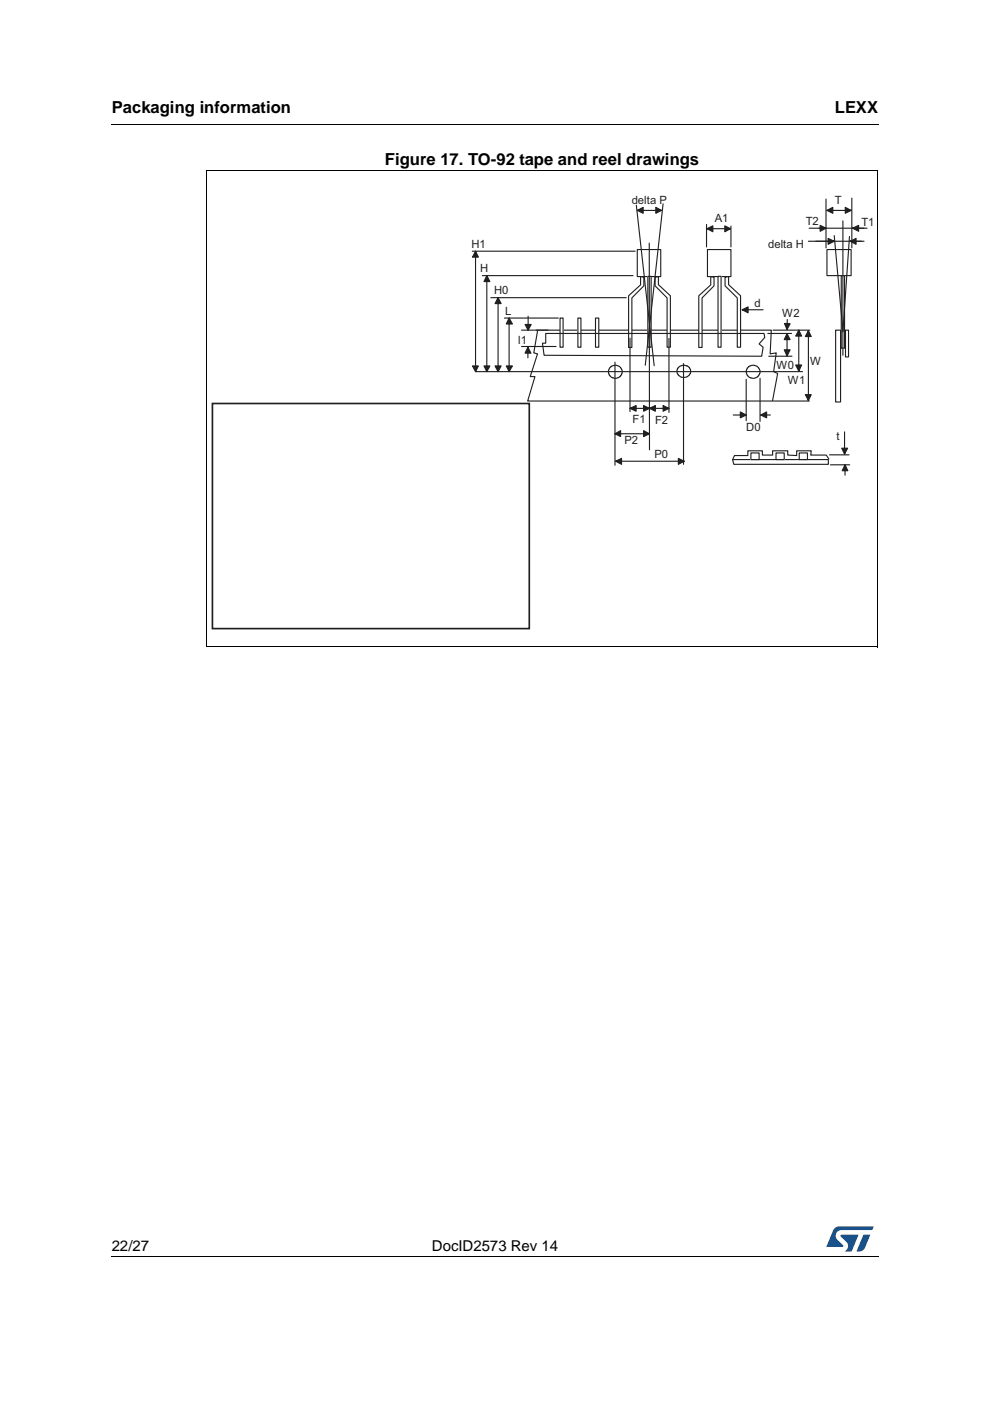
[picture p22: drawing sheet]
<svg xmlns="http://www.w3.org/2000/svg" width="210mm" height="297mm" viewBox="0 0 210 297" stroke-linecap="round" stroke-linejoin="round" font-family="sans-serif">
<defs><g id="words">
<g font-size="3.5">
<text x="23.7" y="23.9">Packaging information</text>
<text x="177" y="23.9">LEXX</text>
<text x="81.6" y="35">Figure 17. TO-92 tape and reel drawings</text>
</g>
<g font-size="3.2">
<text x="23.7" y="265.1">22/27</text>
<text x="91.6" y="265.1">DocID2573 Rev 14</text>
</g>
<g font-size="2.4" fill="#211e1e">
<text x="134" y="43.2">delta P</text>
<text x="151.5" y="47">A1</text>
<text x="170.9" y="47.6">T2</text>
<text x="177" y="43.3">T</text>
<text x="182.6" y="47.8">T1</text>
<text x="100" y="52.6">H1</text>
<text x="162.8" y="52.6">delta H</text>
<text x="101.8" y="57.7">H</text>
<text x="104.8" y="62.4">H0</text>
<text x="160" y="65.2">d</text>
<text x="107.1" y="66.9">L</text>
<text x="165.8" y="67.2">W2</text>
<text x="109.9" y="73">l1</text>
<text x="171.8" y="77.4">W</text>
<text x="164.6" y="78.2">W0</text>
<text x="167" y="81.4">W1</text>
<text x="134.1" y="89.6">F1</text>
<text x="138.9" y="89.8">F2</text>
<text x="132.4" y="94.2">P2</text>
<text x="158.2" y="91.4">D0</text>
<text x="177.4" y="93.3">t</text>
<text x="138.8" y="97.2">P0</text>
</g>
</g></defs>
<path d="M23.6 26.2l.1 .2zM23.6 266.3l.1 .1z" fill="#000"/>
<path d="M23.7 26.3h162.6M23.7 266.4h162.6" fill="none" stroke="#000" stroke-width=".21"/>
<path d="M175.2 260h10v5.3h-10z" fill="#fff"/>
<g fill="#19518a">
<path d="M176.9 260.5l1-.5 7.3 .1-.3 .7h-6.4a1.31 1.31 0 0 0-1.3 1.1 1.31 1.31 0 0 0 .8 1.4l.7 .7 .1 .3-3.6 .1z"/>
<path d="M183.1 261.8h1.4l-.6 1.6a2.16 2.16 0 0 1-1.3 1.9l-1-.1z"/>
<path d="M178.3 261.8l3.7 .1-1.4 3.3-1.5 .1a1.43 1.43 0 0 0 .6-1.7l-1.4-1.4z"/>
</g>
<path d="M43.6 36.7h142.6v100h-142.6z" fill="#fff"/>
<path d="M150 52.9h5v5.7h-5zM100.8 78.8h69.4M113.7 70h49.8l-.2 5 1.3-.2-.6 4 .9 .4-1.1 5.8h-51.9l1.5-5.2h-1l1.6-4.8-.8-.2 .8-4.6M129.2 78l.5-.4 1-.2 .7 .3 .5 .9-.2 1-.7 .5-1 .1-.6-.5a1.41 1.41 0 0 1-.2-1.7zM130.4 76.8v21.8M143.8 77.9l1-.5 1 .2 .6 .8v.6l-.2 .5-.8 .5-1.1-.1-.5-.4-.3-.6v-.4zM158.5 78l.5-.4 .9-.2 .7 .3 .5 .9v.4l-.2 .6-.6 .5-1.1 .1-.6-.5a1.44 1.44 0 0 1-.1-1.7z" fill="none" stroke="#211e1e" stroke-width=".24"/>
<path d="M152.2 58.6h.7v15h-.7z" fill="#fff"/>
<path d="M152.2 58.6h.7v15h-.7z" fill="none" stroke="#211e1e" stroke-width=".24"/>
<path d="M153.7 58.8l.8-.2v1.7l2.5 2.4v10.9h-.7v-10.4l-2.6-2.6z" fill="#fff"/>
<path d="M153.7 58.8l.8-.2v1.7l2.5 2.4v10.9h-.7v-10.4l-2.6-2.6zM144.9 77.1v21.3M158.2 80.4v8.8M161.1 80.2v9.1" fill="none" stroke="#211e1e" stroke-width=".24"/>
<path d="M150.7 58.6l.7 .2v1.8l-2.5 2.6v10.5h-.7v-11l2.5-2.3z" fill="#fff"/>
<path d="M135.1 52.9h5v5.7h-5zM150.7 58.6l.7 .2v1.8l-2.5 2.6v10.5h-.7v-11l2.5-2.3z" fill="none" stroke="#211e1e" stroke-width=".24"/>
<path d="M137.4 58.6h.7v15h-.7z" fill="#fff"/>
<path d="M137.4 58.6h.7v15h-.7z" fill="none" stroke="#211e1e" stroke-width=".24"/>
<path d="M138.9 58.8l.7-.2v1.7l2.5 2.4v10.9h-.7v-10.4l-2.5-2.6z" fill="#fff"/>
<path d="M138.9 58.8l.7-.2v1.7l2.5 2.4v10.9h-.7v-10.4l-2.5-2.6z" fill="none" stroke="#211e1e" stroke-width=".24"/>
<path d="M135.8 58.6l.7 .2v1.8l-2.5 2.6v10.5h-.7v-11l2.5-2.3z" fill="#fff"/>
<path d="M135.8 58.6l.7 .2v1.8l-2.5 2.6v10.5h-.7v-11l2.5-2.3zM137.7 51.6v43.8M133.6 71.7v15.6M141.8 71.8v15.6" fill="none" stroke="#211e1e" stroke-width=".24"/>
<path d="M126.3 67.4h.7v6.2h-.7z" fill="#fff"/>
<path d="M126.3 67.4h.7v6.2h-.7z" fill="none" stroke="#211e1e" stroke-width=".24"/>
<path d="M122.5 67.4h.7v6.2h-.7z" fill="#fff"/>
<path d="M122.5 67.4h.7v6.2h-.7z" fill="none" stroke="#211e1e" stroke-width=".24"/>
<path d="M118.7 67.4h.7v6.2h-.7z" fill="#fff"/>
<path d="M100.1 53.3h34.6M102.3 58.4h31.9M149.8 47.6v4.8M104.1 63.1h28.7M106.9 67.4h11.5M110.6 73.5h7.3M113.3 70h2.9M118.7 67.4h.7v6.2h-.7zM157.4 65.7h4.4" fill="none" stroke="#211e1e" stroke-width=".24"/>
<path d="M157.4 65.7l1.2-.6v.6z" fill="#211e1e"/>
<path d="M157.4 65.7l1.2-.6v.6z" fill="none" stroke="#211e1e" stroke-width=".24"/>
<path d="M157.4 65.7h1.2v.6z" fill="#211e1e"/>
<path d="M149.9 48.5h5M155 47.9v4.5M157.4 65.7h1.2v.6zM162.8 70.7h5M163 75.5h4.9M163.9 70h7.8M163.9 85h7.7" fill="none" stroke="#211e1e" stroke-width=".24"/>
<path d="M149.9 48.5l1.2-.6v.6z" fill="#211e1e"/>
<path d="M149.9 48.5l1.2-.6v.6z" fill="none" stroke="#211e1e" stroke-width=".24"/>
<path d="M149.9 48.5h1.2v.6z" fill="#211e1e"/>
<path d="M149.9 48.5h1.2v.6z" fill="none" stroke="#211e1e" stroke-width=".24"/>
<path d="M153.7 47.9l1.2 .6h-1.2z" fill="#211e1e"/>
<path d="M153.7 47.9l1.2 .6h-1.2z" fill="none" stroke="#211e1e" stroke-width=".24"/>
<path d="M153.7 48.5h1.2l-1.2 .6z" fill="#211e1e"/>
<path d="M153.7 48.5h1.2l-1.2 .6zM166.9 70.8v4.7" fill="none" stroke="#211e1e" stroke-width=".24"/>
<path d="M166.9 70.8l.6 1.2h-.6z" fill="#211e1e"/>
<path d="M166.9 70.8l.6 1.2h-.6z" fill="none" stroke="#211e1e" stroke-width=".24"/>
<path d="M166.9 70.8v1.2h-.6z" fill="#211e1e"/>
<path d="M166.9 70.8v1.2h-.6z" fill="none" stroke="#211e1e" stroke-width=".24"/>
<path d="M166.9 74.2h.6l-.6 1.3z" fill="#211e1e"/>
<path d="M166.9 74.2h.6l-.6 1.3z" fill="none" stroke="#211e1e" stroke-width=".24"/>
<path d="M166.3 74.2h.6v1.3z" fill="#211e1e"/>
<path d="M166.3 74.2h.6v1.3zM169.4 70v8.7" fill="none" stroke="#211e1e" stroke-width=".24"/>
<path d="M169.4 70l.6 1.3h-.6z" fill="#211e1e"/>
<path d="M169.4 70l.6 1.3h-.6z" fill="none" stroke="#211e1e" stroke-width=".24"/>
<path d="M169.4 70v1.3h-.7z" fill="#211e1e"/>
<path d="M169.4 70v1.3h-.7z" fill="none" stroke="#211e1e" stroke-width=".24"/>
<path d="M169.4 77.4h.6l-.6 1.3z" fill="#211e1e"/>
<path d="M169.4 77.4h.6l-.6 1.3z" fill="none" stroke="#211e1e" stroke-width=".24"/>
<path d="M168.7 77.4h.7v1.3z" fill="#211e1e"/>
<path d="M168.7 77.4h.7v1.3zM171.4 70.1v14.8" fill="none" stroke="#211e1e" stroke-width=".24"/>
<path d="M171.4 70.1l.6 1.3h-.6z" fill="#211e1e"/>
<path d="M171.4 70.1l.6 1.3h-.6z" fill="none" stroke="#211e1e" stroke-width=".24"/>
<path d="M171.4 70.1v1.3h-.6z" fill="#211e1e"/>
<path d="M171.4 70.1v1.3h-.6z" fill="none" stroke="#211e1e" stroke-width=".24"/>
<path d="M171.4 83.7h.6l-.6 1.2z" fill="#211e1e"/>
<path d="M171.4 83.7h.6l-.6 1.2z" fill="none" stroke="#211e1e" stroke-width=".24"/>
<path d="M170.8 83.7h.6v1.2z" fill="#211e1e"/>
<path d="M166.9 67.7v2.1M170.8 83.7h.6v1.2z" fill="none" stroke="#211e1e" stroke-width=".24"/>
<path d="M166.9 68.6h.6l-.6 1.2z" fill="#211e1e"/>
<path d="M166.9 68.6h.6l-.6 1.2z" fill="none" stroke="#211e1e" stroke-width=".24"/>
<path d="M166.3 68.6h.6v1.2z" fill="#211e1e"/>
<path d="M166.3 68.6h.6v1.2zM161.3 88h2" fill="none" stroke="#211e1e" stroke-width=".24"/>
<path d="M161.3 88l1.2-.7v.7z" fill="#211e1e"/>
<path d="M161.3 88l1.2-.7v.7z" fill="none" stroke="#211e1e" stroke-width=".24"/>
<path d="M161.3 88h1.2v.6z" fill="#211e1e"/>
<path d="M155.5 88h2.7M161.3 88h1.2v.6z" fill="none" stroke="#211e1e" stroke-width=".24"/>
<path d="M157 88h1.2l-1.2 .6z" fill="#211e1e"/>
<path d="M157 88h1.2l-1.2 .6z" fill="none" stroke="#211e1e" stroke-width=".24"/>
<path d="M157 87.3l1.2 .7h-1.2z" fill="#211e1e"/>
<path d="M133.6 86.6h4.1M157 87.3l1.2 .7h-1.2z" fill="none" stroke="#211e1e" stroke-width=".24"/>
<path d="M133.6 86.6l1.3-.6v.6z" fill="#211e1e"/>
<path d="M133.6 86.6l1.3-.6v.6z" fill="none" stroke="#211e1e" stroke-width=".24"/>
<path d="M133.6 86.6h1.3v.6z" fill="#211e1e"/>
<path d="M133.6 86.6h1.3v.6z" fill="none" stroke="#211e1e" stroke-width=".24"/>
<path d="M136.5 86l1.2 .6h-1.2z" fill="#211e1e"/>
<path d="M136.5 86l1.2 .6h-1.2z" fill="none" stroke="#211e1e" stroke-width=".24"/>
<path d="M136.5 86.6h1.2l-1.2 .6z" fill="#211e1e"/>
<path d="M136.5 86.6h1.2l-1.2 .6zM137.7 86.6h4.1" fill="none" stroke="#211e1e" stroke-width=".24"/>
<path d="M137.7 86.6l1.2-.6v.6z" fill="#211e1e"/>
<path d="M137.7 86.6l1.2-.6v.6z" fill="none" stroke="#211e1e" stroke-width=".24"/>
<path d="M137.7 86.6h1.2v.6z" fill="#211e1e"/>
<path d="M137.7 86.6h1.2v.6z" fill="none" stroke="#211e1e" stroke-width=".24"/>
<path d="M140.6 86l1.2 .6h-1.2z" fill="#211e1e"/>
<path d="M140.6 86l1.2 .6h-1.2z" fill="none" stroke="#211e1e" stroke-width=".24"/>
<path d="M140.6 86.6h1.2l-1.2 .6z" fill="#211e1e"/>
<path d="M130.4 92h7.3M140.6 86.6h1.2l-1.2 .6z" fill="none" stroke="#211e1e" stroke-width=".24"/>
<path d="M130.4 92l1.2-.7v.7z" fill="#211e1e"/>
<path d="M130.4 92l1.2-.7v.7z" fill="none" stroke="#211e1e" stroke-width=".24"/>
<path d="M130.4 92h1.2v.6z" fill="#211e1e"/>
<path d="M130.4 92h1.2v.6z" fill="none" stroke="#211e1e" stroke-width=".24"/>
<path d="M136.5 91.3l1.2 .7h-1.2z" fill="#211e1e"/>
<path d="M136.5 91.3l1.2 .7h-1.2z" fill="none" stroke="#211e1e" stroke-width=".24"/>
<path d="M136.5 92h1.2l-1.2 .6z" fill="#211e1e"/>
<path d="M130.5 97.8h14.6M136.5 92h1.2l-1.2 .6z" fill="none" stroke="#211e1e" stroke-width=".24"/>
<path d="M130.5 97.8l1.3-.6v.6z" fill="#211e1e"/>
<path d="M130.5 97.8l1.3-.6v.6z" fill="none" stroke="#211e1e" stroke-width=".24"/>
<path d="M130.5 97.8h1.3v.6z" fill="#211e1e"/>
<path d="M130.5 97.8h1.3v.6z" fill="none" stroke="#211e1e" stroke-width=".24"/>
<path d="M143.8 97.2l1.3 .6h-1.3z" fill="#211e1e"/>
<path d="M143.8 97.2l1.3 .6h-1.3z" fill="none" stroke="#211e1e" stroke-width=".24"/>
<path d="M143.8 97.8h1.3l-1.3 .6z" fill="#211e1e"/>
<path d="M100.8 53.3v25.5M143.8 97.8h1.3l-1.3 .6z" fill="none" stroke="#211e1e" stroke-width=".24"/>
<path d="M100.8 53.3l.6 1.2h-.6z" fill="#211e1e"/>
<path d="M100.8 53.3l.6 1.2h-.6z" fill="none" stroke="#211e1e" stroke-width=".24"/>
<path d="M100.8 53.3v1.2h-.6z" fill="#211e1e"/>
<path d="M100.8 53.3v1.2h-.6z" fill="none" stroke="#211e1e" stroke-width=".24"/>
<path d="M100.8 77.6h.6l-.6 1.2z" fill="#211e1e"/>
<path d="M100.8 77.6h.6l-.6 1.2z" fill="none" stroke="#211e1e" stroke-width=".24"/>
<path d="M100.2 77.6h.6v1.2z" fill="#211e1e"/>
<path d="M103.2 58.4v20.4M100.2 77.6h.6v1.2z" fill="none" stroke="#211e1e" stroke-width=".24"/>
<path d="M103.2 58.4l.7 1.3h-.7z" fill="#211e1e"/>
<path d="M103.2 58.4l.7 1.3h-.7z" fill="none" stroke="#211e1e" stroke-width=".24"/>
<path d="M103.2 58.4v1.3h-.6z" fill="#211e1e"/>
<path d="M103.2 58.4v1.3h-.6z" fill="none" stroke="#211e1e" stroke-width=".24"/>
<path d="M103.2 77.6h.7l-.7 1.2z" fill="#211e1e"/>
<path d="M103.2 77.6h.7l-.7 1.2z" fill="none" stroke="#211e1e" stroke-width=".24"/>
<path d="M102.6 77.6h.6v1.2z" fill="#211e1e"/>
<path d="M102.6 77.6h.6v1.2zM105.6 63.1v15.7" fill="none" stroke="#211e1e" stroke-width=".24"/>
<path d="M105.6 63.1l.7 1.3h-.7z" fill="#211e1e"/>
<path d="M105.6 63.1l.7 1.3h-.7z" fill="none" stroke="#211e1e" stroke-width=".24"/>
<path d="M105.6 63.1v1.3h-.6z" fill="#211e1e"/>
<path d="M105.6 63.1v1.3h-.6z" fill="none" stroke="#211e1e" stroke-width=".24"/>
<path d="M105.6 77.6h.7l-.7 1.2z" fill="#211e1e"/>
<path d="M105.6 77.6h.7l-.7 1.2z" fill="none" stroke="#211e1e" stroke-width=".24"/>
<path d="M105 77.6h.6v1.2z" fill="#211e1e"/>
<path d="M105 77.6h.6v1.2zM107.9 67.4v11.4" fill="none" stroke="#211e1e" stroke-width=".24"/>
<path d="M107.9 67.4l.7 1.3h-.7z" fill="#211e1e"/>
<path d="M107.9 67.4l.7 1.3h-.7z" fill="none" stroke="#211e1e" stroke-width=".24"/>
<path d="M107.9 67.4v1.3h-.6z" fill="#211e1e"/>
<path d="M107.9 67.4v1.3h-.6z" fill="none" stroke="#211e1e" stroke-width=".24"/>
<path d="M107.9 77.6h.7l-.7 1.2z" fill="#211e1e"/>
<path d="M107.9 77.6h.7l-.7 1.2z" fill="none" stroke="#211e1e" stroke-width=".24"/>
<path d="M107.3 77.6h.6v1.2z" fill="#211e1e"/>
<path d="M107.3 77.6h.6v1.2zM110.6 70h2.5M112 67v3" fill="none" stroke="#211e1e" stroke-width=".24"/>
<path d="M112 68.8h.6l-.6 1.2z" fill="#211e1e"/>
<path d="M112 68.8h.6l-.6 1.2z" fill="none" stroke="#211e1e" stroke-width=".24"/>
<path d="M111.3 68.8h.7v1.2z" fill="#211e1e"/>
<path d="M111.3 68.8h.7v1.2zM111.9 73.6v2.3" fill="none" stroke="#211e1e" stroke-width=".24"/>
<path d="M111.9 73.6l.7 1.3h-.7z" fill="#211e1e"/>
<path d="M111.9 73.6l.7 1.3h-.7z" fill="none" stroke="#211e1e" stroke-width=".24"/>
<path d="M111.9 73.6v1.3h-.6z" fill="#211e1e"/>
<path d="M134.9 43.5l3.8 34M135.1 44.6h5.1M140.6 43.2l-3.8 34.2M111.9 73.6v1.3h-.6z" fill="none" stroke="#211e1e" stroke-width=".24"/>
<path d="M135.1 44.6l1.3-.6v.6z" fill="#211e1e"/>
<path d="M135.1 44.6l1.3-.6v.6z" fill="none" stroke="#211e1e" stroke-width=".24"/>
<path d="M135.1 44.6h1.3v.6z" fill="#211e1e"/>
<path d="M135.1 44.6h1.3v.6z" fill="none" stroke="#211e1e" stroke-width=".24"/>
<path d="M139 44l1.2 .6h-1.2z" fill="#211e1e"/>
<path d="M139 44l1.2 .6h-1.2z" fill="none" stroke="#211e1e" stroke-width=".24"/>
<path d="M139 44.6h1.2l-1.2 .6z" fill="#211e1e"/>
<path d="M139 44.6h1.2l-1.2 .6z" fill="none" stroke="#211e1e" stroke-width=".24"/>
<path d="M177.2 70h1v15.2h-1z" fill="#fff"/>
<path d="M177.2 70h1v15.2h-1z" fill="none" stroke="#211e1e" stroke-width=".24"/>
<path d="M179.3 70h.6v5.7h-.6z" fill="#fff"/>
<path d="M179.3 70h.6v5.7h-.6z" fill="none" stroke="#211e1e" stroke-width=".24"/>
<path d="M178.4 58.4h.7v15.4h-.7z" fill="#fff"/>
<path d="M178.4 58.4h.7v15.4h-.7z" fill="none" stroke="#211e1e" stroke-width=".24"/>
<path d="M175.3 52.9h5.2v5.5h-5.2z" fill="#fff"/>
<path d="M171.4 51.1h11.8M173.6 48.4h10.2M175.1 42.2v10.4M175.3 52.9h5.2v5.5h-5.2zM175.3 44.6h5.2M176.9 49.9l1.8 20.3M178.7 46.8v28.5M180.1 50.1l-1.4 20.2M180.6 42v10.6" fill="none" stroke="#211e1e" stroke-width=".24"/>
<path d="M175.3 44.6l1.3-.6v.6z" fill="#211e1e"/>
<path d="M175.3 44.6l1.3-.6v.6z" fill="none" stroke="#211e1e" stroke-width=".24"/>
<path d="M175.3 44.6h1.3v.6z" fill="#211e1e"/>
<path d="M175.3 44.6h1.3v.6z" fill="none" stroke="#211e1e" stroke-width=".24"/>
<path d="M179.2 44l1.3 .6h-1.3z" fill="#211e1e"/>
<path d="M179.2 44l1.3 .6h-1.3z" fill="none" stroke="#211e1e" stroke-width=".24"/>
<path d="M179.2 44.6h1.3l-1.3 .6z" fill="#211e1e"/>
<path d="M179.2 44.6h1.3l-1.3 .6zM180.8 48.4h2.4" fill="none" stroke="#211e1e" stroke-width=".24"/>
<path d="M180.8 48.4h1.3v.6z" fill="#211e1e"/>
<path d="M180.8 48.4h1.3v.6z" fill="none" stroke="#211e1e" stroke-width=".24"/>
<path d="M180.8 48.4l1.3-.6v.6z" fill="#211e1e"/>
<path d="M171.5 48.4h3.6M180.8 48.4l1.3-.6v.6z" fill="none" stroke="#211e1e" stroke-width=".24"/>
<path d="M173.9 47.8l1.2 .6h-1.2z" fill="#211e1e"/>
<path d="M173.9 47.8l1.2 .6h-1.2z" fill="none" stroke="#211e1e" stroke-width=".24"/>
<path d="M173.9 48.4h1.2l-1.2 .6z" fill="#211e1e"/>
<path d="M172.9 51.1h4M173.9 48.4h1.2l-1.2 .6z" fill="none" stroke="#211e1e" stroke-width=".24"/>
<path d="M175.6 51.1h1.3l-1.3 .7z" fill="#211e1e"/>
<path d="M175.6 51.1h1.3l-1.3 .7z" fill="none" stroke="#211e1e" stroke-width=".24"/>
<path d="M175.6 50.5l1.3 .6h-1.3z" fill="#211e1e"/>
<path d="M175.6 50.5l1.3 .6h-1.3zM180.3 51.1h2.3" fill="none" stroke="#211e1e" stroke-width=".24"/>
<path d="M180.3 51.1l1.2-.6v.6z" fill="#211e1e"/>
<path d="M180.3 51.1l1.2-.6v.6z" fill="none" stroke="#211e1e" stroke-width=".24"/>
<path d="M180.3 51.1h1.2v.7z" fill="#211e1e"/>
<path d="M180.3 51.1h1.2v.7z" fill="none" stroke="#211e1e" stroke-width=".24"/>
<path d="M155.3 97.4h20.3v1h-20z" fill="#fff"/>
<path d="M155.3 97.4h20.3v1h-20z" fill="none" stroke="#211e1e" stroke-width=".24"/>
<path d="M169.5 96h1.7v1.4h-1.7z" fill="#fff"/>
<path d="M169.5 96h1.7v1.4h-1.7z" fill="none" stroke="#211e1e" stroke-width=".24"/>
<path d="M164.5 96h1.8v1.4h-1.8z" fill="#fff"/>
<path d="M164.5 96h1.8v1.4h-1.8z" fill="none" stroke="#211e1e" stroke-width=".24"/>
<path d="M159.2 96h1.7v1.4h-1.7z" fill="#fff"/>
<path d="M159.2 96h1.7v1.4h-1.7zM175.7 97.3l-.5-.8h-3.3l.1-.9h-3.1v1l-1.9-.1v-.9h-3.2v.9h-2.2v-.9h-3v1h-2.9l-.3 .7M175.9 96.4h4.1M176.1 98.5h4.1M179.1 91.6v4.7" fill="none" stroke="#211e1e" stroke-width=".24"/>
<path d="M179.1 95h.6l-.6 1.3z" fill="#211e1e"/>
<path d="M179.1 95h.6l-.6 1.3z" fill="none" stroke="#211e1e" stroke-width=".24"/>
<path d="M178.5 95h.6v1.3z" fill="#211e1e"/>
<path d="M178.5 95h.6v1.3zM179.2 98.5v2.3" fill="none" stroke="#211e1e" stroke-width=".24"/>
<path d="M179.2 98.5v1.3h-.6z" fill="#211e1e"/>
<path d="M179.2 98.5v1.3h-.6z" fill="none" stroke="#211e1e" stroke-width=".24"/>
<path d="M179.2 98.5l.6 1.3h-.6z" fill="#211e1e"/>
<path d="M115.7 70.7h46.3l.1 .9-1.2 1.3 .9 .7-.3 1.9-46.1-.2-.4-2.5h.7zM179.2 98.5l.6 1.3h-.6z" fill="none" stroke="#211e1e" stroke-width=".24"/>
<path d="M49.9 85.4h61.2v45.7h-61.2z" fill="#fff"/>
<path d="M45 85.6h67.2v47.7h-67.2z" fill="none" stroke="#211e1e" stroke-width=".35"/>
<path d="M43.8 36.2v101M43.8 36.2h142.4M186.1 36.2v101M43.7 137.2h142.4" fill="none" stroke="#000" stroke-width=".21"/>
<use href="#words"/>
</svg>
